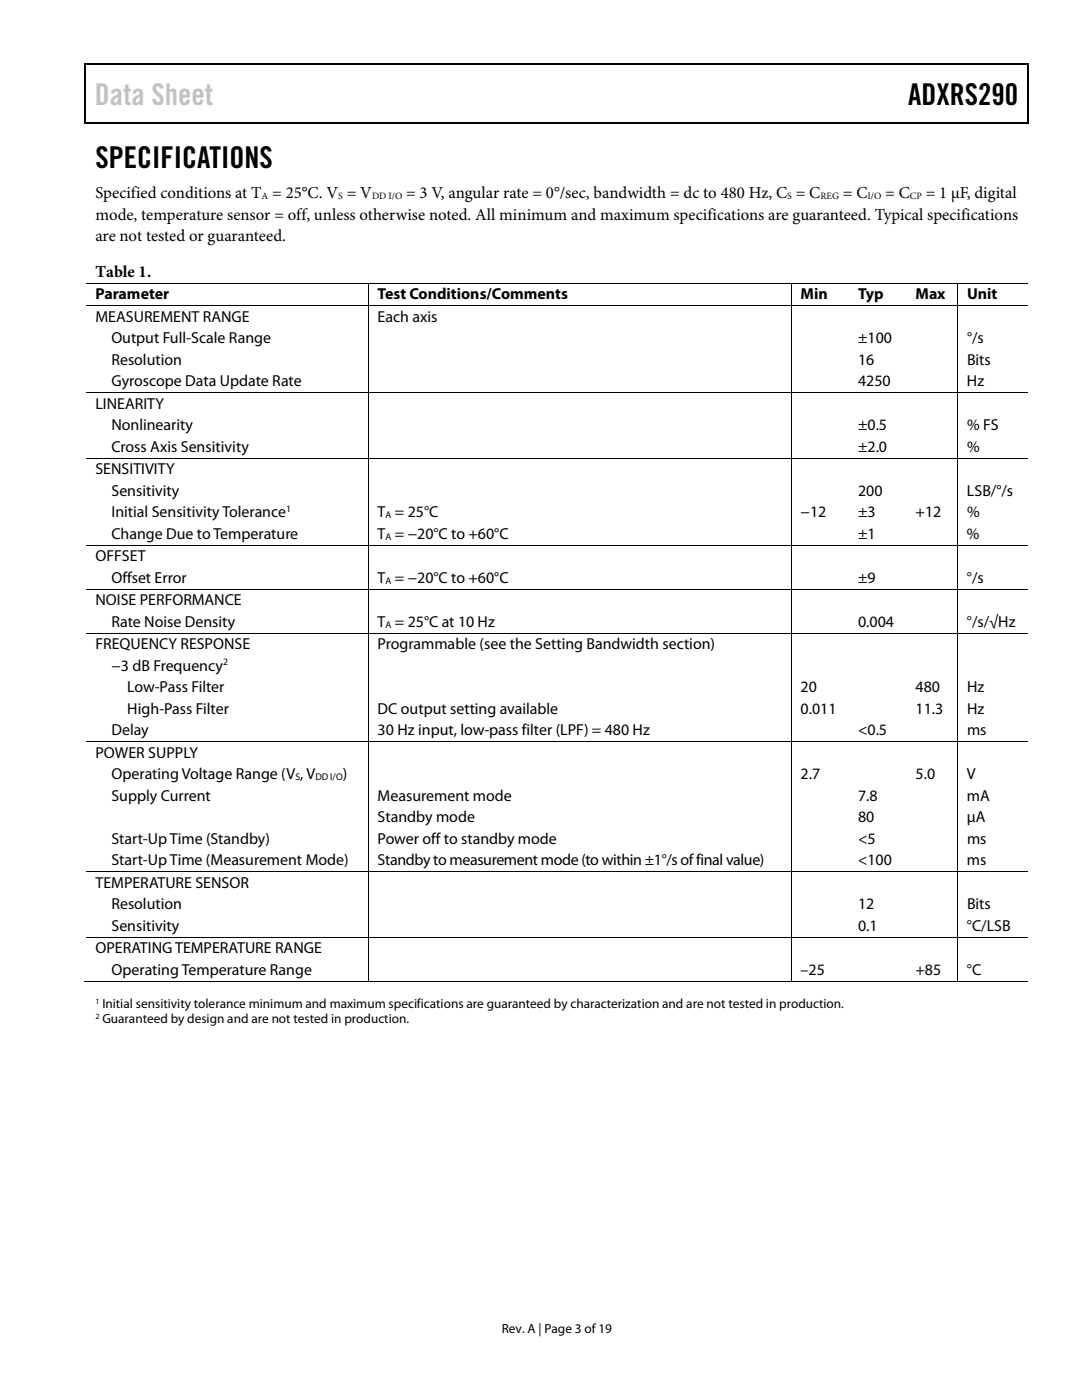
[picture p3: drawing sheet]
<svg xmlns="http://www.w3.org/2000/svg" width="216mm" height="279mm" viewBox="0 0 216 279" stroke-linecap="round" stroke-linejoin="round" font-family="sans-serif">
<defs><g id="words">
<text font-size="6" fill="#c1c1c1" x="18.9" y="21">Data Sheet</text>
<g font-size="6">
<text x="181.2" y="21">ADXRS290</text>
<text x="19" y="33.6">SPECIFICATIONS</text>
</g>
<g font-size="3.3">
<text x="19" y="39.5">Specified conditions at T = 25°C. V = V</text>
<text x="81" y="39.5">= 3 V, angular rate = 0°/sec, bandwidth = dc to 480 Hz, C = C</text>
<text x="168.2" y="39.5">= C</text>
<text x="176.6" y="39.5">= C</text>
<text x="184.7" y="39.5">= 1 µF, digital</text>
<text x="19.1" y="43.8">mode, temperature sensor = off, unless otherwise noted. All minimum and maximum specifications are guaranteed. Typical specifications</text>
<text x="19" y="48.1">are not tested or guaranteed.</text>
<text x="19" y="55.2">Table 1.</text>
</g>
<g font-size="3.2">
<text x="19" y="59.8">Parameter</text>
<text x="75.4" y="59.8">Test Conditions/Comments</text>
<text x="159.7" y="59.8">Min</text>
<text x="171.2" y="59.8">Typ</text>
<text x="182.7" y="59.8">Max</text>
<text x="193" y="59.8">Unit</text>
<text x="19" y="64.2">MEASUREMENT RANGE</text>
<text x="75.4" y="64.2">Each axis</text>
<text x="22.2" y="68.5">Output Full-Scale Range</text>
<text x="171.2" y="68.5">±100</text>
<text x="193" y="68.5">°/s</text>
<text x="22.2" y="72.8">Resolution</text>
<text x="22.2" y="77.1">Gyroscope Data Update Rate</text>
<text x="171.2" y="77.1">4250</text>
<text x="171.2" y="72.8">16</text>
<text x="192.9" y="77.1">Hz</text>
<text x="193" y="72.8">Bits</text>
<text x="19" y="81.6">LINEARITY</text>
<text x="22.2" y="85.9">Nonlinearity</text>
<text x="171.2" y="85.9">±0.5</text>
<text x="193" y="85.9">% FS</text>
<text x="19" y="94.6">SENSITIVITY</text>
<text x="22.2" y="90.2">Cross Axis Sensitivity</text>
<text x="171.2" y="90.2">±2.0</text>
<text x="193" y="90.2">%</text>
<text x="22.2" y="98.9">Sensitivity</text>
<text x="171.2" y="98.9">200</text>
<text x="193" y="98.9">LSB/°/s</text>
<text x="22.2" y="103.2">Initial Sensitivity Tolerance</text>
<text x="22.2" y="107.5">Change Due to Temperature</text>
<text x="75.4" y="103.2">T = 25°C</text>
<text x="75.4" y="107.5">T = −20°C to +60°C</text>
<text x="159.7" y="103.2">−12</text>
<text x="171.2" y="107.5">±1</text>
<text x="171.2" y="103.2">±3</text>
<text x="182.7" y="103.2">+12</text>
<text x="193" y="107.5">%</text>
<text x="193" y="103.2">%</text>
<text x="19" y="112">OFFSET</text>
<text x="22.2" y="116.3">Offset Error</text>
<text x="75.4" y="116.3">T = −20°C to +60°C</text>
<text x="171.2" y="116.3">±9</text>
<text x="193" y="116.3">°/s</text>
<text x="19" y="120.8">NOISE PERFORMANCE</text>
<text x="22.2" y="125.1">Rate Noise Density</text>
<text x="75.4" y="125.1">T = 25°C at 10 Hz</text>
<text x="171.2" y="125.1">0.004</text>
<text x="193" y="125.1">°/s/√Hz</text>
<text x="19" y="129.5">FREQUENCY RESPONSE</text>
<text x="75.4" y="129.5">Programmable (see the Setting Bandwidth section)</text>
<text x="22.2" y="133.8">−3 dB Frequency</text>
<text x="25.4" y="138.1">Low-Pass Filter</text>
<text x="25.4" y="142.4">High-Pass Filter</text>
<text x="75.4" y="142.4">DC output setting available</text>
<text x="159.7" y="138.1">20</text>
<text x="159.7" y="142.4">0.011</text>
<text x="182.7" y="138.1">480</text>
<text x="182.7" y="142.4">11.3</text>
<text x="193" y="138.1">Hz</text>
<text x="193" y="142.4">Hz</text>
<text x="22.2" y="146.7">Delay</text>
<text x="75.4" y="146.7">30 Hz input, low-pass filter (LPF) = 480 Hz</text>
<text x="171.2" y="146.7">&lt;0.5</text>
<text x="193" y="146.7">ms</text>
<text x="19" y="151.2">POWER SUPPLY</text>
<text x="22.2" y="155.5">Operating Voltage Range (V , V</text>
<text x="68.4" y="155.5">)</text>
<text x="159.7" y="155.5">2.7</text>
<text x="182.7" y="155.5">5.0</text>
<text x="193" y="155.5">V</text>
<text x="22.2" y="159.8">Supply Current</text>
<text x="75.4" y="159.8">Measurement mode</text>
<text x="171.2" y="159.8">7.8</text>
<text x="193" y="159.8">mA</text>
<text x="75.4" y="164.1">Standby mode</text>
<text x="171.2" y="164.1">80</text>
<text x="193" y="164.1">µA</text>
<text x="22.2" y="168.4">Start-Up Time (Standby)</text>
<text x="22.2" y="172.7">Start-Up Time (Measurement Mode)</text>
<text x="75.4" y="172.7">Standbyto measurement mode (to within ±1°/s of final value)</text>
<text x="75.4" y="168.4">Power off to standby mode</text>
<text x="171.2" y="172.7">&lt;100</text>
<text x="171.2" y="168.4">&lt;5</text>
<text x="193" y="172.7">ms</text>
<text x="193" y="168.4">ms</text>
<text x="19" y="177.1">TEMPERATURE SENSOR</text>
<text x="22.2" y="181.4">Resolution</text>
<text x="22.2" y="185.7">Sensitivity</text>
<text x="171.2" y="185.7">0.1</text>
<text x="171.2" y="181.4">12</text>
<text x="193" y="185.7">°C/LSB</text>
<text x="193" y="181.4">Bits</text>
<text x="19" y="190.2">OPERATINGTEMPERATURE RANGE</text>
<text x="22.2" y="194.5">Operating Temperature Range</text>
<text x="159.7" y="194.5">–25</text>
<text x="182.7" y="194.5">+85</text>
<text x="193" y="194.5">°C</text>
</g>
<g font-size="2.6">
<text x="20.4" y="201.2">Initial sensitivity tolerance minimum and maximum specifications are guaranteed by characterization and are not tested in production.</text>
<text x="20.4" y="204.2">Guaranteed by design and are not tested in production.</text>
<text x="100.1" y="266">Rev. A | Page 3 of 19</text>
</g>
<g font-size="1.9">
<text x="52.2" y="39.7">A</text>
<text x="67.5" y="39.7">S</text>
<text x="74.2" y="39.7">DD I/O</text>
<text x="157.1" y="39.7">S</text>
<text x="163.7" y="39.7">REG</text>
<text x="173.1" y="39.7">I/O</text>
<text x="181.6" y="39.7">CP</text>
<text x="57.1" y="102.2">1</text>
<text x="76.9" y="103.4">A</text>
<text x="76.9" y="107.7">A</text>
<text x="76.9" y="116.5">A</text>
<text x="76.9" y="125.2">A</text>
<text x="44.5" y="132.8">2</text>
<text x="59" y="155.7">S</text>
<text x="62.9" y="155.7">DD I/O</text>
</g>
<g font-size="1.6">
<text x="19" y="200.3">1</text>
<text x="19" y="203.3">2</text>
</g>
</g></defs>
<g fill="#000">
<path d="M16.9 12.7h.2v1h-.2zM16.9 12.7h.2v.3h-.2zM82.5 12.7h.3v.3h-.3zM205.1 12.7h.2v1h-.2zM205.1 12.7h.2v.3h-.2zM16.9 24.4h.2v.3h-.2zM82.3 24.4h.2v.3h-.2zM205.1 24.4h.2v.3h-.2zM73.4 56.4h.1v.2h-.1zM157.8 56.4h.1v.2h-.1zM169.3 56.4h.2v.2h-.2zM180.8 56.4h.2v.2h-.2z"/>
<path d="M191 56.4h.1v.2h-.1zM73.4 60.9h.1v.2h-.1zM73.4 78.3h.1v.2h-.1zM157.8 60.9h.1v.2h-.1zM157.8 78.3h.1v.2h-.1zM169.3 60.9h.2v.2h-.2zM169.3 78.3h.2v.2h-.2zM180.8 60.9h.2v.2h-.2zM180.8 78.3h.2v.2h-.2zM191 60.9h.1v.2h-.1zM191 78.3h.1v.2h-.1zM73.4 91.4h.1v.1h-.1z"/>
<path d="M157.8 91.4h.1v.1h-.1zM169.3 91.4h.2v.1h-.2zM180.8 91.4h.2v.1h-.2zM191 91.4h.1v.1h-.1zM73.4 108.7h.1v.2h-.1zM73.4 117.5h.1v.1h-.1zM157.8 108.7h.1v.2h-.1zM157.8 117.5h.1v.1h-.1zM169.3 108.7h.2v.2h-.2zM169.3 117.5h.2v.1h-.2zM180.8 108.7h.2v.2h-.2zM180.8 117.5h.2v.1h-.2z"/>
<path d="M191 108.7h.1v.2h-.1zM191 117.5h.1v.1h-.1zM73.4 126.3h.1v.1h-.1zM157.8 126.3h.1v.1h-.1zM169.3 126.3h.2v.1h-.2zM180.8 126.3h.2v.1h-.2zM191 126.3h.1v.1h-.1zM73.4 147.9h.1v.2h-.1zM157.8 147.9h.1v.2h-.1zM169.3 147.9h.2v.2h-.2zM180.8 147.9h.2v.2h-.2zM191 147.9h.1v.2h-.1z"/>
<path d="M73.4 173.9h.1v.1h-.1zM157.8 173.9h.1v.1h-.1zM169.3 173.9h.2v.1h-.2zM180.8 173.9h.2v.1h-.2zM191 173.9h.1v.1h-.1zM73.4 186.9h.1v.2h-.1zM73.4 195.7h.1v.2h-.1zM157.8 186.9h.1v.2h-.1zM157.8 195.7h.1v.2h-.1zM169.1 195.7h.1v.2h-.1zM169.3 186.9h.2v.2h-.2zM180.5 195.7h.2v.2h-.2z"/>
<path d="M180.8 186.9h.2v.2h-.2zM191 186.9h.1v.2h-.1zM191 195.7h.1v.2h-.1z"/>
</g>
<path d="M17 13.7v10.7M17.1 12.8h65.4M82.8 12.8h122.3M205.2 13.7v10.7M17.1 24.5h188" fill="none" stroke="#000" stroke-width=".25"/>
<g fill="none" stroke="#000" stroke-width=".2">
<path d="M17.1 56.5h56.3M73.4 56.6v4.3M73.5 56.5h84.3M157.9 56.6v4.3M157.9 56.5h11.4M169.5 56.5h11.3M181 56.5h10M191.1 56.6v4.3M191.1 56.5h14M17.1 61h56.3M17.1 78.4h56.3M73.4 61.1v17.2"/>
<path d="M73.4 78.5v12.9M73.5 61h84.3M73.5 78.4h84.3M157.9 61.1v17.2M157.9 78.5v12.9M157.9 61h11.4M157.9 78.4h11.4M169.5 61h11.3M169.5 78.4h11.3M181 61h10M181 78.4h10M191.1 61.1v17.2"/>
<path d="M191.1 78.5v12.9M191.1 61h14M191.1 78.4h14M17.1 91.4h56.3M73.4 91.5v17.2M73.5 91.4h84.3M157.9 91.5v17.2M157.9 91.4h11.4M169.5 91.4h11.3M181 91.4h10M191.1 91.5v17.2M191.1 91.4h14"/>
<path d="M17.1 108.8h56.3M17.1 117.6h56.3M73.4 108.9v8.6M73.4 117.6v8.7M73.5 108.8h84.3M73.5 117.6h84.3M157.9 108.9v8.6M157.9 117.6v8.7M157.9 108.8h11.4M157.9 117.6h11.4M169.5 108.8h11.3M169.5 117.6h11.3"/>
<path d="M181 108.8h10M181 117.6h10M191.1 108.9v8.6M191.1 117.6v8.7M191.1 108.8h14M191.1 117.6h14M17.1 126.3h56.3M73.4 126.4v21.5M73.5 126.3h84.3M157.9 126.4v21.5M157.9 126.3h11.4M169.5 126.3h11.3"/>
<path d="M181 126.3h10M191.1 126.4v21.5M191.1 126.3h14M17.1 148h56.3M73.4 148.1v25.8M73.5 148h84.3M157.9 148.1v25.8M157.9 148h11.4M169.5 148h11.3M181 148h10M191.1 148.1v25.8M191.1 148h14"/>
<path d="M17.1 173.9h56.3M73.4 174v12.9M73.5 173.9h84.3M157.9 174v12.9M157.9 173.9h11.4M169.5 173.9h11.3M181 173.9h10M191.1 174v12.9M191.1 173.9h14M16.9 195.8h56.5M17.1 187h56.3M73.4 187.1v8.6"/>
<path d="M73.5 187h84.3M73.5 195.8h84.3M157.9 187.1v8.6M157.9 187h11.4M157.9 195.8h33.1M169.5 187h11.3M181 187h10M191.1 187.1v8.6M191.1 187h14M191.1 195.8h14"/>
</g>
<use href="#words"/>
</svg>
